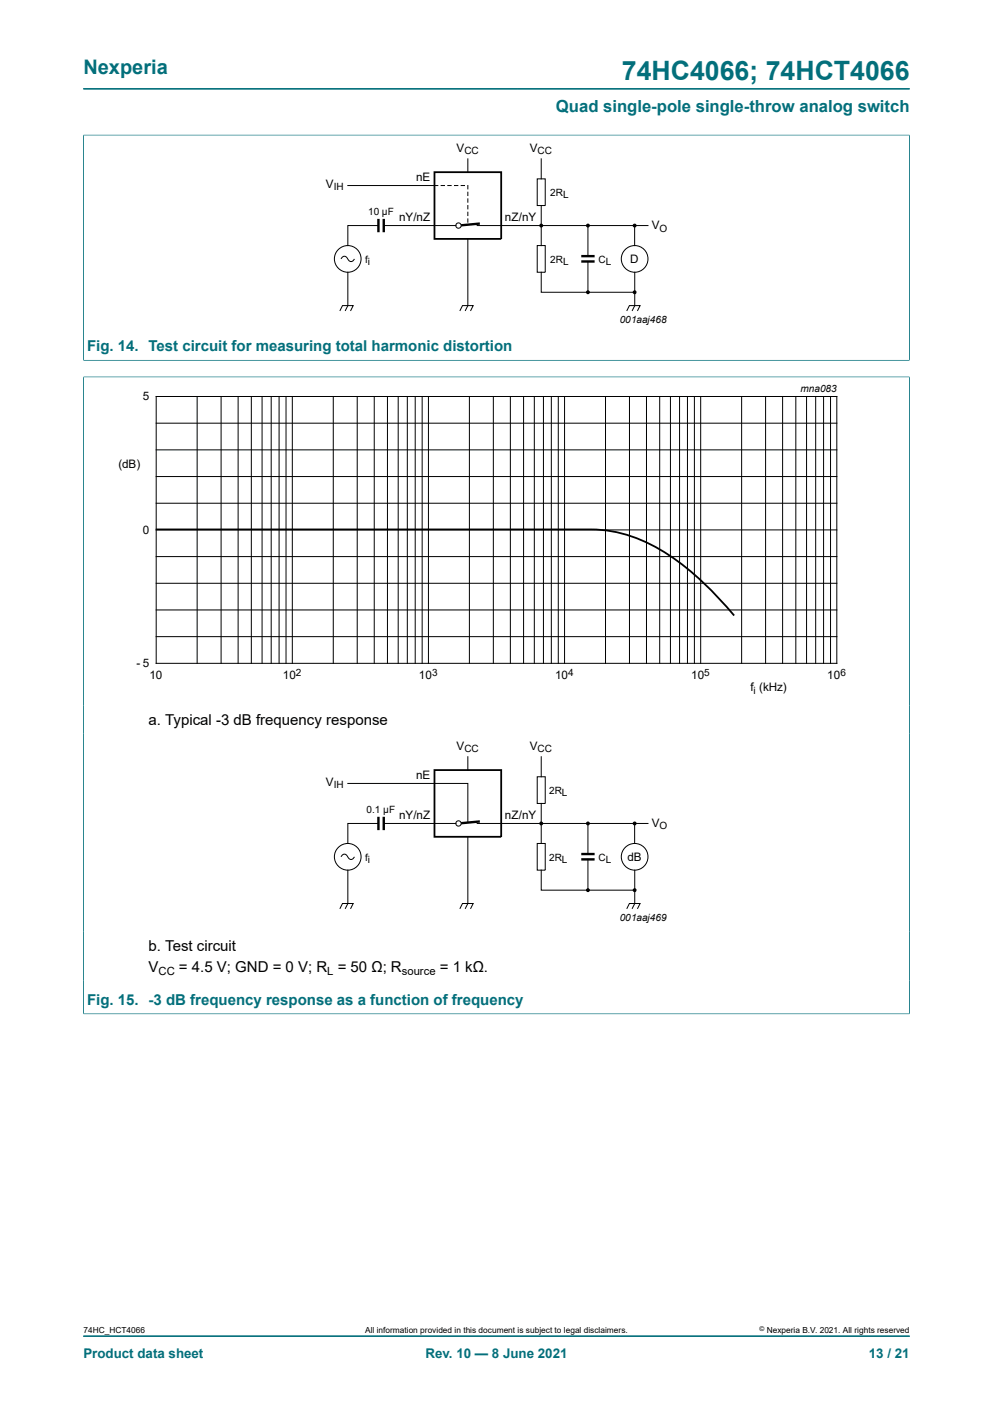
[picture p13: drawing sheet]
<svg xmlns="http://www.w3.org/2000/svg" width="210mm" height="297mm" viewBox="0 0 210 297" stroke-linecap="round" stroke-linejoin="round" font-family="sans-serif">
<defs><g id="words">
<text font-size="5.6" fill="#036f7b" x="131.5" y="16.8">74HC4066; 74HCT4066</text>
<text font-size="4.2" fill="#036f7b" x="17.6" y="15.6">Nexperia</text>
<text font-size="3.5" fill="#036f7b" x="117.6" y="23.7">Quad single-pole single-throw analog switch</text>
<g font-size="3.2" fill="#036f7b">
<text x="18.4" y="74.4">Fig. 14. Test circuit for measuring total harmonic distortion</text>
<text x="18.4" y="212.6">Fig. 15. -3 dB frequency response as a function of frequency</text>
</g>
<g font-size="3.2">
<text x="31.4" y="153.3">a. Typical -3 dB frequency response</text>
<text x="31.4" y="201.2">b. Test circuit</text>
<text x="31.4" y="205.6">V</text>
<text x="37.8" y="205.6">= 4.5 V; GND = 0 V; R = 50 Ω; R</text>
<text x="93" y="205.6">= 1 kΩ.</text>
</g>
<g font-size="2.8" fill="#036f7b">
<text x="17.6" y="287.2">Product data sheet</text>
<text x="90" y="287.2">Rev. 10 — 8 June 2021</text>
<text x="183.7" y="287.2">13 / 21</text>
</g>
<g font-size="2.5">
<text x="96.6" y="32.2">V</text>
<text x="112.1" y="32.2">V</text>
<text x="68.9" y="39.8">V</text>
<text x="88" y="38.4">nE</text>
<text x="84.4" y="46.8">nY/nZ</text>
<text x="106.8" y="46.8">nZ/nY</text>
<text x="137.8" y="48.5">V</text>
<text x="133.3" y="55.6">D</text>
<text x="30.2" y="84.7">5</text>
<text x="25" y="99.1">(dB)</text>
<text x="30.2" y="112.9">0</text>
<text x="28.8" y="141.2">- 5</text>
<text x="31.6" y="143.7">10</text>
<text x="59.8" y="143.7">10</text>
<text x="88.6" y="143.7">10</text>
<text x="117.4" y="143.7">10</text>
<text x="146.2" y="143.7">10</text>
<text x="175" y="143.7">10</text>
<text x="158.7" y="146.2">f (kHz)</text>
<text x="96.6" y="158.6">V</text>
<text x="112.1" y="158.6">V</text>
<text x="68.9" y="166.3">V</text>
<text x="88" y="164.9">nE</text>
<text x="84.4" y="173.3">nY/nZ</text>
<text x="106.8" y="173.3">nZ/nY</text>
<text x="137.8" y="175">V</text>
<text x="132.7" y="182.1">dB</text>
</g>
<g font-size="2.4">
<text x="33.5" y="206.2">CC</text>
<text x="69.2" y="206.2">L</text>
<text x="85" y="206.2">source</text>
</g>
<g font-size="2.1">
<text x="98.2" y="32.7">CC</text>
<text x="113.7" y="32.7">CC</text>
<text x="70.6" y="40.3">IH</text>
<text x="116.4" y="41.5">2RL</text>
<text x="77.8" y="45.4">10 µF</text>
<text x="139.5" y="49">O</text>
<text x="77.2" y="55.6">fi</text>
<text x="116.4" y="55.6">2RL</text>
<text x="126.6" y="55.6">CL</text>
<text x="131.1" y="68.3">001aaj468</text>
<text x="169.3" y="83">mna083</text>
<text x="62.6" y="142.9">2</text>
<text x="91.4" y="142.9">3</text>
<text x="120.2" y="142.9">4</text>
<text x="148.9" y="142.9">5</text>
<text x="177.8" y="142.9">6</text>
<text x="159.3" y="146.7">i</text>
<text x="98.2" y="159.2">CC</text>
<text x="113.7" y="159.2">CC</text>
<text x="70.6" y="166.8">IH</text>
<text x="116.1" y="168">2RL</text>
<text x="77.5" y="171.9">0.1 µF</text>
<text x="139.5" y="175.5">O</text>
<text x="77.2" y="182.1">fi</text>
<text x="116.1" y="182.1">2RL</text>
<text x="126.6" y="182.1">CL</text>
<text x="131.1" y="194.8">001aaj469</text>
</g>
<g font-size="1.8">
<text x="17.6" y="282">74HC_HCT4066</text>
<text x="77.2" y="282">All information provided in this document is subject to legal disclaimers.</text>
<text x="162.2" y="282">Nexperia B.V. 2021. All rights reserved</text>
</g>
<text font-size="1.4" x="160.6" y="281.6">©</text>
</g></defs>
<path d="M17.6 18.8h174.8M17.6 28.6h174.8M17.6 28.5v47.8M192.4 28.5v47.8M17.6 76.2h174.8" fill="none" stroke="#036f7b" stroke-width=".21"/>
<path d="M73.6 57.6v7l-.6 1.2M80 47.7h-6.4v4.2M81.2 47.7h10.7M98.9 50.5v14.1l-.5 1.2M124.3 47.7v6.5M124.3 55.3v6.5M71.9 65.8l.5-1.2h2.3l-.6 1.2M97.2 65.8l.6-1.2h2.3l-.6 1.2" fill="none" stroke="#000" stroke-width=".21"/>
<path d="M80 46.3v2.8M81.2 46.3v2.8M101.5 47.3l-4.5 .4M122.9 55.3h2.8M122.9 54.2h2.8" fill="none" stroke="#000" stroke-width=".51"/>
<circle cx="97" cy="47.7" r=".56" fill="#fff"/>
<g fill="none" stroke="#000" stroke-width=".21">
<path d="M73.6 39.2h19M93.3 39.2h.7M94.7 39.2h.7M96.1 39.2h.7M97.5 39.2h.7M98.9 33.6v2.8M98.9 39.2v.8M113.6 37.8h1.7v5.7h-1.7zM114.5 33.6v4.2M72.1 54.8a.74 .74 0 0 1 .8-.6 .74 .74 0 0 1 .7 .7 .71 .71 0 0 0 .7 .4 .71 .71 0 0 0 .6-.5M91.9 47.7h4.5M98.9 40.7v.7"/>
<path d="M98.9 42.1v.7M98.9 43.5v.7M98.9 44.9v.7M98.9 46.3v.7M100.9 47.7h36.1M113.6 51.9h1.7v5.7h-1.7zM114.5 57.6v4.2h19.7M114.5 43.5v8.4M134.2 47.7v4.2M134.2 57.6v7l-.5 1.2M132.5 65.8l.6-1.2h2.3l-.6 1.2M33 83.9h144v56.4h-144z"/>
<path d="M33 89.5h144M33 95.2h144M41.7 83.9v56.4M46.8 83.9v56.4M50.4 83.9v56.4M53.2 83.9v56.4M55.4 83.9v56.4M57.4 83.9v56.4M59 83.9v56.4M60.5 83.9v56.4M61.8 83.9v56.4M70.5 83.9v56.4"/>
<path d="M75.5 83.9v56.4M79.1 83.9v56.4M81.9 83.9v56.4M84.2 83.9v56.4M86.1 83.9v56.4M87.8 83.9v56.4M89.3 83.9v56.4M90.6 83.9v56.4M99.3 83.9v56.4M104.3 83.9v56.4M107.9 83.9v56.4M110.7 83.9v56.4"/>
<path d="M113 83.9v56.4M114.9 83.9v56.4M116.6 83.9v56.4M118.1 83.9v56.4M119.4 83.9v56.4M128.1 83.9v56.4M133.1 83.9v56.4M136.7 83.9v56.4M139.5 83.9v56.4M141.8 83.9v56.4M143.7 83.9v56.4M145.4 83.9v56.4"/>
<path d="M146.9 83.9v56.4M148.2 83.9v56.4M156.8 83.9v56.4M161.9 83.9v56.4M165.5 83.9v56.4M168.3 83.9v56.4M170.6 83.9v56.4M172.5 83.9v56.4M174.2 83.9v56.4M175.6 83.9v56.4M33 100.8h144M33 112.1h144"/>
<path d="M33 106.5h144M33 117.7h144M33 123.4h144M33 134.7h144M33 129h144M80 174.2h-6.4v4.2M81.2 174.2h10.7M98.9 177v14.1l-.5 1.2M124.3 174.2v6.5M71.9 192.3l.5-1.2h2.3l-.6 1.2M73.6 184.1v7l-.6 1.2M97.2 192.3l.6-1.2h2.3l-.6 1.2"/>
<path d="M124.3 181.8v6.5"/>
<circle cx="73.5" cy="54.8" r="2.81"/>
<circle cx="97" cy="47.7" r=".56"/>
<circle cx="134.2" cy="54.8" r="2.81"/>
</g>
<g fill="#000">
<circle cx="114.5" cy="47.7" r=".28"/>
<circle cx="124.3" cy="47.7" r=".28"/>
<circle cx="134.2" cy="47.7" r=".28"/>
<circle cx="124.3" cy="61.8" r=".28"/>
<circle cx="134.2" cy="61.8" r=".28"/>
</g>
<g fill="none" stroke="#000" stroke-width=".25">
<circle cx="114.5" cy="47.7" r=".28"/>
<circle cx="124.3" cy="47.7" r=".28"/>
<circle cx="134.2" cy="47.7" r=".28"/>
<circle cx="124.3" cy="61.8" r=".28"/>
<circle cx="134.2" cy="61.8" r=".28"/>
</g>
<path d="M91.9 36.4h14.1v14.1h-14.1zM32.9 112h92.1a31.1 31.1 0 0 1 18.9 7.1 72.1 72.1 0 0 1 11.4 11.1" fill="none" stroke="#000" stroke-width=".38"/>
<path d="M17.6 28.6v47.5M17.7 28.6h174.6M192.4 28.6v47.5M17.6 79.7h174.8M17.6 79.7v117.3M17.7 76.2h174.6M192.4 79.7v117.3" fill="none" stroke="#036f7b" stroke-width=".21"/>
<path d="M20.3 81.1h169.4v66.3h-169.4z" fill="none" stroke="#fff" stroke-width=".21"/>
<path d="M80 172.8v2.8M81.2 172.8v2.8M101.5 173.8l-4.5 .4M122.9 181.8h2.8M122.9 180.7h2.8" fill="none" stroke="#000" stroke-width=".51"/>
<circle cx="97" cy="174.2" r=".56" fill="#fff"/>
<g fill="none" stroke="#000" stroke-width=".21">
<path d="M73.6 165.7h25.3v8.2M91.9 174.2h4.5M98.9 160.1v2.8M100.9 174.2h36.1M113.6 164.3h1.7v5.7h-1.7zM113.6 178.4h1.7v5.7h-1.7zM114.5 160.1v4.2M114.5 170v8.4M134.2 174.2v4.2M72.1 181.2a.74 .74 0 0 1 .8-.5 .74 .74 0 0 1 .7 .6 .71 .71 0 0 0 .7 .5 .71 .71 0 0 0 .6-.6M114.5 184.1v4.2h19.7M132.5 192.3l.6-1.2h2.3l-.6 1.2"/>
<path d="M134.2 184.1v7l-.5 1.2"/>
<circle cx="97" cy="174.2" r=".56"/>
<circle cx="73.5" cy="181.2" r="2.81"/>
<circle cx="134.2" cy="181.2" r="2.81"/>
</g>
<g fill="#000">
<circle cx="114.5" cy="174.2" r=".28"/>
<circle cx="124.3" cy="174.2" r=".28"/>
<circle cx="134.2" cy="174.2" r=".28"/>
<circle cx="124.3" cy="188.3" r=".28"/>
<circle cx="134.2" cy="188.3" r=".28"/>
</g>
<g fill="none" stroke="#000" stroke-width=".25">
<circle cx="114.5" cy="174.2" r=".28"/>
<circle cx="124.3" cy="174.2" r=".28"/>
<circle cx="134.2" cy="174.2" r=".28"/>
<circle cx="124.3" cy="188.3" r=".28"/>
<circle cx="134.2" cy="188.3" r=".28"/>
</g>
<path d="M91.9 162.9h14.1v14.1h-14.1z" fill="none" stroke="#000" stroke-width=".38"/>
<path d="M17.6 79.8v134.7M17.7 79.7h174.6M192.4 79.8v134.7M17.6 214.5h174.8M17.6 282.6h174.8" fill="none" stroke="#036f7b" stroke-width=".21"/>
<use href="#words"/>
</svg>
